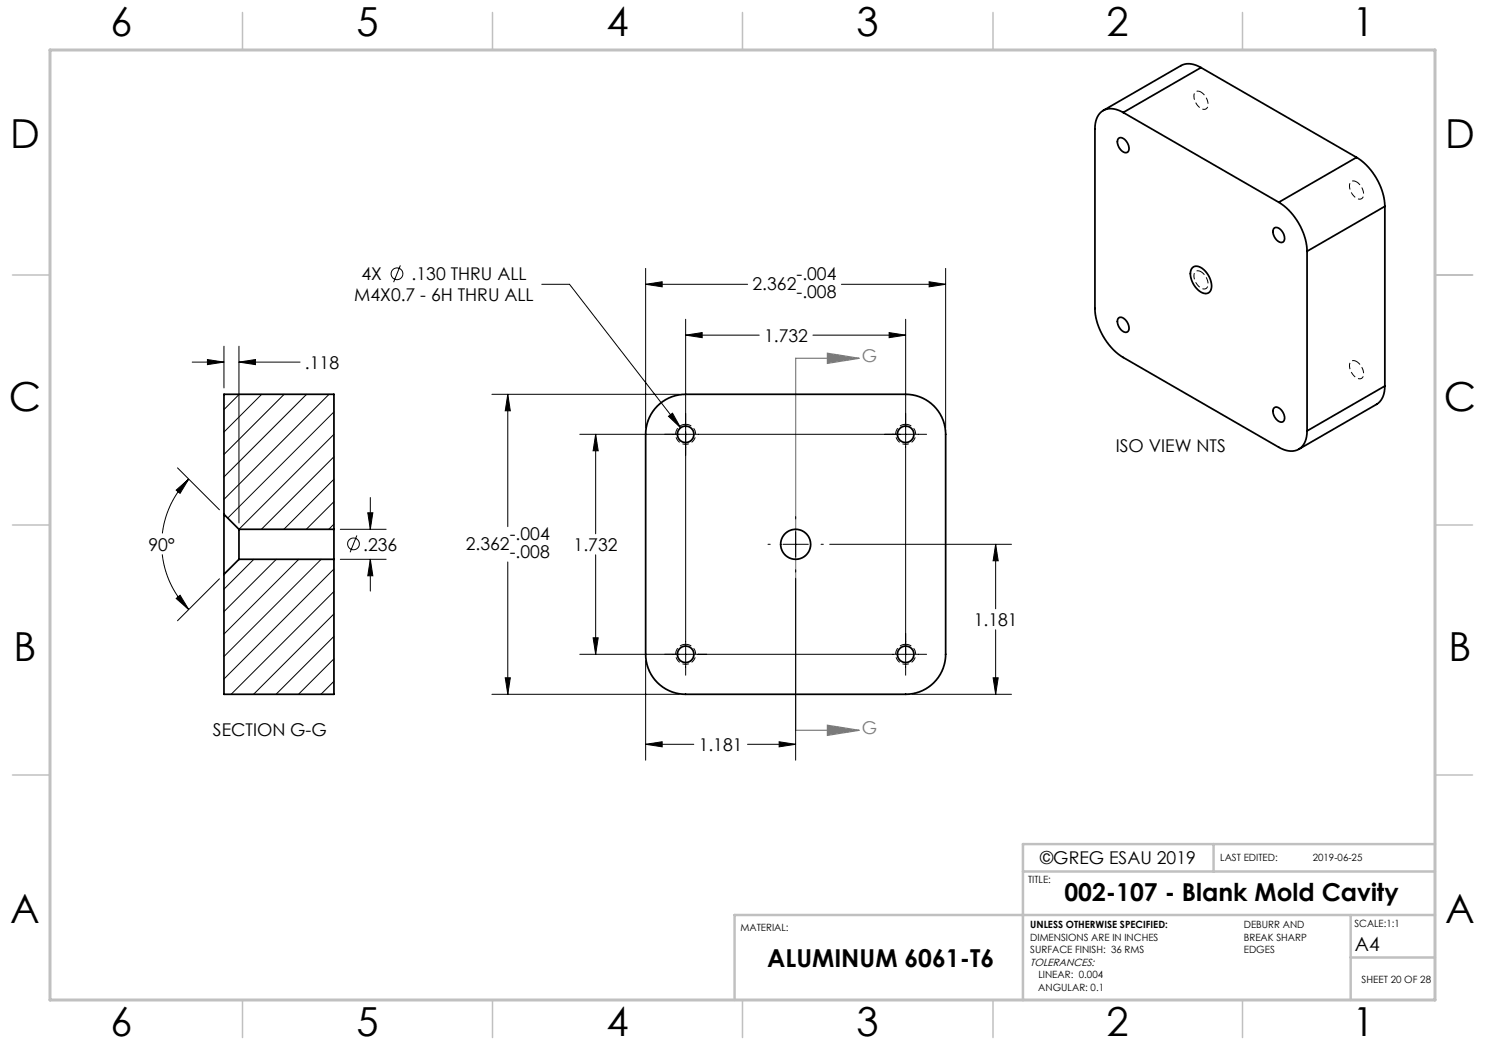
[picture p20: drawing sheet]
<svg xmlns="http://www.w3.org/2000/svg" width="297mm" height="210mm" viewBox="0 0 297 210" stroke-linecap="round" stroke-linejoin="round" font-family="sans-serif">
<defs><g id="words">
<g font-size="8">
<text x="22.1" y="7.1">6</text>
<text x="71.3" y="7.1">5</text>
<text x="121.3" y="7.1">4</text>
<text x="171.3" y="7.1">3</text>
<text x="221.3" y="7.1">2</text>
<text x="270.5" y="7.1">1</text>
<text x="2" y="29.6">D</text>
<text x="289" y="29.6">D</text>
<text x="1.8" y="82.1">C</text>
<text x="288.8" y="82.1">C</text>
<text x="2.7" y="132.1">B</text>
<text x="289.7" y="132.1">B</text>
<text x="2" y="184.6">A</text>
<text x="289" y="184.6">A</text>
<text x="22.1" y="207.1">6</text>
<text x="71.3" y="207.1">5</text>
<text x="121.3" y="207.1">4</text>
<text x="171.3" y="207.1">3</text>
<text x="221.3" y="207.1">2</text>
<text x="270.5" y="207.1">1</text>
</g>
<g font-size="4.9">
<text x="212.9" y="180.3">002-107 - Blank Mold Cavity</text>
<text x="153.4" y="193.3">ALUMINUM 6061-T6</text>
</g>
<text font-size="3.9" x="271" y="190.2">A4</text>
<g font-size="3.5">
<text x="72.3" y="56.1">4X</text>
<text x="82.3" y="56.1">.130 THRU ALL</text>
<text x="150.5" y="58.1">2.362</text>
<text x="159.3" y="56.1">-.004</text>
<text x="159.3" y="59.6">-.008</text>
<text x="70.9" y="60.3">M4X0.7 - 6H THRU ALL</text>
<text x="152.8" y="68.4">1.732</text>
<text x="61" y="73.8">.118</text>
<text x="223.2" y="90.4">ISO VIEW NTS</text>
<text x="29.7" y="110.1">90°</text>
<text x="72.6" y="110.1">.236</text>
<text x="93.2" y="110.1">2.362</text>
<text x="101.9" y="108.1">-.004</text>
<text x="101.9" y="111.6">-.008</text>
<text x="114.7" y="110.2">1.732</text>
<text x="194.7" y="125.2">1.181</text>
<text x="42.6" y="147.1">SECTION G-G</text>
<text x="139.7" y="150.2">1.181</text>
<text x="208" y="172.9">©GREG ESAU 2019</text>
</g>
<g font-size="3.5" fill="#808080">
<text x="172.4" y="72.3">G</text>
<text x="172.4" y="146.7">G</text>
</g>
<text font-size="2.1" x="206" y="193.2">TOLERANCES:</text>
<g font-size="2">
<text x="244" y="172.1">LAST EDITED:</text>
<text x="262.6" y="172.1">2019-06-25</text>
<text x="205.6" y="176.6">TITLE:</text>
<text x="206" y="185.7">UNLESS OTHERWISE SPECIFIED:</text>
<text x="248.8" y="185.6">DEBURR AND</text>
<text x="270.9" y="185.4">SCALE:1:1</text>
<text x="148.1" y="186.1">MATERIAL:</text>
<text x="206" y="188.2">DIMENSIONS ARE IN INCHES</text>
<text x="206" y="190.7">SURFACE FINISH: 36 RMS</text>
<text x="248.8" y="188.1">BREAK SHARP</text>
<text x="248.8" y="190.6">EDGES</text>
<text x="207.7" y="195.7">LINEAR: 0.004</text>
<text x="272.3" y="196.6">SHEET 20 OF 28</text>
<text x="207.7" y="198.2">ANGULAR: 0.1</text>
</g>
</g></defs>
<g fill="none" stroke="#000" stroke-width=".2">
<path d="M80.1 53.1l-1.4 3.3M108.3 56.9h5.6l22.2 28.7M129.1 56.9l3.3-.5v1zM129.1 53.7v31.9M129.1 56.9h20.4M168.3 56.9h20.8M185.8 56.4l3.3 .5-3.3 .5zM189.1 53.7v31.9M38.4 72.4h6.4M41.5 71.9l3.3 .5-3.3 .5zM44.8 69.2v8.4M47.8 72.4l3.3-.5v1z"/>
<path d="M47.8 69.2v35.4M47.8 72.4h12.2M98.4 78.9h37.5M101.6 78.9l.5 3.3h-1.1zM101.6 78.9v26.4M137.1 67l3.3-.5v1zM137.1 63.9v71.2M137.1 67h14.7M162.6 67h18.5M177.8 66.5l3.3 .5-3.3 .5zM181.1 63.9v71.2M35.2 98l2.5-2.2-1.7 2.9z"/>
<path d="M35.5 93.6l8.4 8.4M37.7 95.8a18.4 18.4 0 0 0-5.2 10.9M74.1 99.5v6.4M116 86.9h69.3M119.1 86.9l.5 3.3h-1zM119.1 86.9v19.9M133.7 83.3l.8-.7 1.6 3zM32.5 110.9a18.4 18.4 0 0 0 5.2 11M35.2 119.7l.8-.7 1.7 2.9zM43.9 115.8l-8.4 8.4M68.1 105.9h9.1M68.1 111.9h9.1"/>
<path d="M71.4 107.1l-1.4 3.4M73.6 102.6h1l-.5 3.3zM74.1 111.9l.5 3.3h-1zM74.1 111.9v6.3M101.6 112.4v26.5M119.1 111v19.9M153.6 108.9h.5M156.6 108.9h5.1M159.1 115.7v36.3M159.1 103.3v.5M159.1 106.3v5.1M159.1 113.9v.5"/>
<path d="M164.2 108.9h.5M165.9 108.9h36.4M199.1 108.9l.5 3.3h-1zM199.1 108.9v12.9M98.4 138.9h37.5M101 135.6h1.1l-.5 3.3zM116 130.9h69.3M118.6 127.6h1l-.5 3.3zM129.1 132.1v19.9M182.4 138.9h19.9M198.6 135.6h1l-.5 3.3zM199.1 126v12.9"/>
<path d="M129.1 148.9l3.3-.5v1zM129.1 148.9h9.7M149.5 148.9h9.6M155.8 148.4l3.3 .5-3.3 .5z"/>
<circle cx="79.4" cy="54.8" r="1.18"/>
<circle cx="70.7" cy="108.8" r="1.18"/>
</g>
<path d="M165.5 70.6l6.3 1.1-6.3 1zM171.8 71.7h-12.7v74.4h12.7M165.5 145l6.3 1.1-6.3 1z" fill="none" stroke="#808080" stroke-width=".25"/>
<path d="M137.1 84.9a2 2 0 0 0-1.7 2.9 2 2 0 0 0 3.4 .2 2 2 0 0 0-1.5-3.1h-.2M181.1 84.9a2 2 0 0 0-1.7 2.9 2 2 0 0 0 3.4 .2 2 2 0 0 0-1.5-3.1h-.2M137.1 128.9a2 2 0 0 0-1.7 2.9 2 2 0 0 0 3.4 .2 2 2 0 0 0-1.5-3.1h-.2M181.1 128.9a2 2 0 0 0-1.7 2.9 2 2 0 0 0 3.4 .2 2 2 0 0 0-1.5-3.1h-.2" fill="none" stroke="#000" stroke-width=".2" stroke-dasharray="1.3 .6" stroke-dashoffset=".1" stroke-linecap="butt"/>
<path d="M240.2 18.4a.94 .94 0 0 0-1.2 .1 .94 .94 0 0 0-.2 1.2 2.35 2.35 0 0 0 2.3 2.1 1.84 1.84 0 0 0-.1-2.6l-.8-.8M271.3 36.4a.94 .94 0 0 0-1.2 0 .94 .94 0 0 0-.2 1.2 2.35 2.35 0 0 0 2.3 2.2 1.84 1.84 0 0 0-.1-2.7l-.8-.7M240.2 54.3a.94 .94 0 0 0-1.2 .1 .94 .94 0 0 0-.2 1.2 2.35 2.35 0 0 0 2.3 2.1 1.84 1.84 0 0 0-.1-2.6l-.8-.8M271.3 72.3a.94 .94 0 0 0-1.2 .1 .94 .94 0 0 0-.2 1.2 2.35 2.35 0 0 0 2.3 2.1 1.84 1.84 0 0 0-.1-2.6l-.8-.8" fill="none" stroke="#000" stroke-width=".2" stroke-dasharray="1.3 .6" stroke-dashoffset=".4" stroke-linecap="butt"/>
<path d="M287 55h7.5M287 144.8v55.2h-187.2" fill="none" stroke="#c0c0c0" stroke-width=".35"/>
<path d="M204.6 174.3h82.4M242.7 168.8v5.5M287 168.8h-82.4v31.3M270.1 183v17M270.1 191.5h16.9M287 183h-140.1v17" fill="none" stroke="#c0c0c0" stroke-width=".5"/>
<g fill="none" stroke="#c0c0c0" stroke-width=".3">
<path d="M48.5 2.5v7.5M98.5 2.5v7.5M148.5 2.5v7.5M198.6 2.5v7.5M248.5 2.5v7.5M2.5 55h7.5M287 55h7.5M2.5 105h7.5M287 105h7.5M2.5 155h7.5M287 155h7.5M48.5 200v7.5"/>
<path d="M98.5 200v7.5M148.5 200v7.5M198.6 200v7.5M248.5 200v7.5"/>
</g>
<path d="M10 10h277v190h-277z" fill="none" stroke="#c0c0c0" stroke-width=".6"/>
<path d="M165.5 70.6l6.3 1.1-6.3 1zM165.5 145l6.3 1.1-6.3 1z" fill="#808080"/>
<g fill="#000">
<path d="M129.1 56.9l3.3-.5v1zM185.8 56.4l3.3 .5-3.3 .5zM101.6 78.9l.5 3.3h-1.1zM101 135.6h1.1l-.5 3.3zM137.1 67l3.3-.5v1zM177.8 66.5l3.3 .5-3.3 .5zM119.1 86.9l.5 3.3h-1zM118.6 127.6h1l-.5 3.3zM133.7 83.3l2.4 2.3-1.6-3zM155.8 148.4l3.3 .5-3.3 .5zM129.1 148.9l3.3-.5v1zM199.1 108.9l.5 3.3h-1zM198.6 135.6h1l-.5 3.3z"/>
<path d="M35.2 98l2.5-2.2-1.7 2.9zM35.2 119.7l.8-.7 1.7 2.9zM41.5 71.9l3.3 .5-3.3 .5zM47.8 72.4l3.3-.5v1zM73.6 102.6h1l-.5 3.3zM74.1 111.9l.5 3.3h-1z"/>
</g>
<g fill="none" stroke="#000" stroke-width=".35">
<path d="M240.2 13.5a4.1 4.1 0 0 0-4-.4l-15.6 9M240.2 13.5l-15.6 9M240.2 13.5l31.1 18M223.7 27.7a1.12 1.12 0 0 1 1.6 .6 1.67 1.67 0 0 1 .2 2.2 1.83 1.83 0 0 1-2-1.9zM224.6 22.5a3.7 3.7 0 0 0-4.6 .1l-.5 .7-.3 .9-.2 1.6v35.9a12.5 12.5 0 0 0 5.6 9.8l31.2 18a3.7 3.7 0 0 0 4.6-.2l.7-1.1 .3-2M224.6 22.5l31.2 18M271.3 31.5a12.5 12.5 0 0 1 5.7 9.8M271.3 31.5l-15.5 9M238.4 53.6a1.59 1.59 0 0 1 2.4 .4 4.1 4.1 0 0 1 1.3 4.1 1.36 1.36 0 0 1-2.2 .1 4.2 4.2 0 0 1-1.6-4.4zM254.8 45.7a1.12 1.12 0 0 1 1.6 .5 1.67 1.67 0 0 1 .2 2.2 1.83 1.83 0 0 1-2-1.8zM255.8 40.5a12.5 12.5 0 0 1 5.6 9.8M261.4 50.3v35.9"/>
<path d="M277 41.3l-15.6 9M277 41.3v35.9M223.7 63.7a1.12 1.12 0 0 1 1.6 .5 1.67 1.67 0 0 1 .2 2.2 1.83 1.83 0 0 1-2-1.8zM277 77.2a3.9 3.9 0 0 1-1.7 3.7l-15.5 8.9M277 77.2l-15.6 9M131.5 81.2a8 8 0 0 1 5.6-2.3h44a8 8 0 0 1 8 8v44a8 8 0 0 1-8 8h-44a8 8 0 0 1-8-8v-44a8 8 0 0 1 2.4-5.7zM254.8 81.6a1.12 1.12 0 0 1 1.6 .6 1.67 1.67 0 0 1 .2 2.1 1.83 1.83 0 0 1-2-1.8zM44.8 102.9v12M44.8 102.9v-24h22v27M44.8 102.9l3 3M47.8 105.9v6M47.8 111.9l-3 3"/>
<path d="M47.8 111.9h19M47.8 105.9h19M66.8 105.9v6M66.8 111.9v27h-22v-24"/>
<circle cx="137.1" cy="86.9" r="1.65"/>
<circle cx="181.1" cy="86.9" r="1.65"/>
<circle cx="159.1" cy="108.9" r="3"/>
<circle cx="137.1" cy="130.9" r="1.65"/>
<circle cx="181.1" cy="130.9" r="1.65"/>
</g>
<g fill="none" stroke="#000" stroke-width=".2">
<path d="M47.8 78.9l-3 3M52.3 78.9l-7.5 7.5M56.8 78.9l-12 12M61.3 78.9l-16.5 16.5M65.8 78.9l-21 21M66.8 95.8l-10 10.1M66.8 82.4l-21.3 21.2M66.8 86.9l-19 19M66.8 91.4l-14.5 14.5M50.8 111.9l-6 5.9M55.3 111.9l-10.5 10.4M59.8 111.9l-15 14.9"/>
<path d="M64.2 111.9l-19.4 19.4M66.8 100.3l-5.5 5.6M66.8 104.8l-1 1.1M66.8 113.8l-22 22M66.8 118.3l-20.6 20.6M66.8 122.8l-16.1 16.1M66.8 127.3l-11.6 11.6M66.8 131.8l-7.1 7.1M66.8 136.3l-2.6 2.6"/>
</g>
<use href="#words"/>
</svg>
